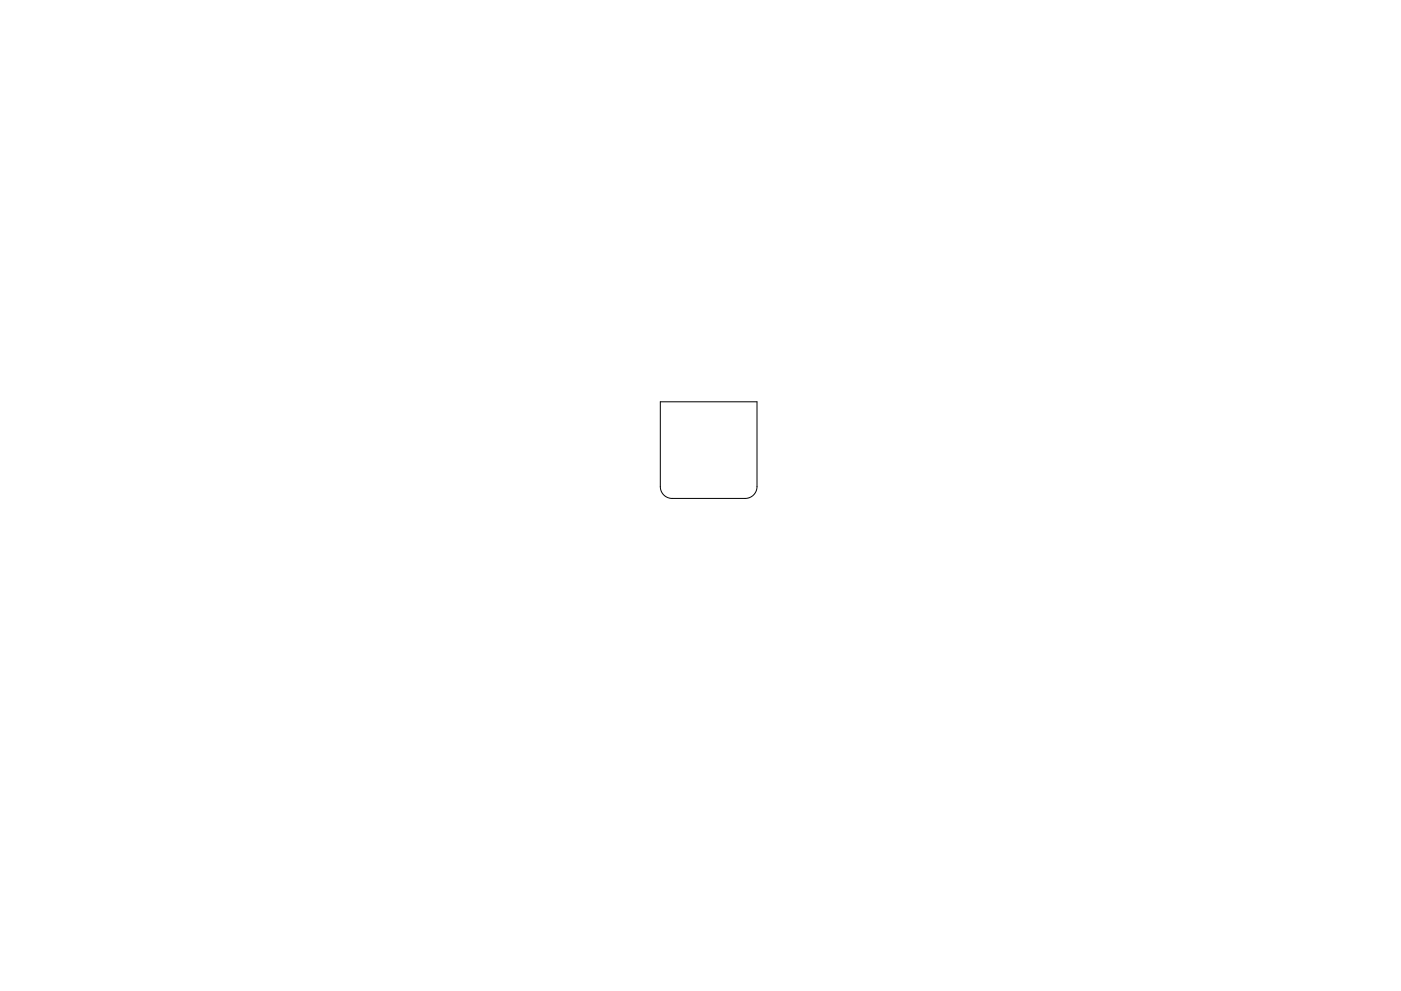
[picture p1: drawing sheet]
<svg xmlns="http://www.w3.org/2000/svg" width="297mm" height="210mm" viewBox="0 0 297 210" stroke-linecap="round" stroke-linejoin="round" font-family="sans-serif">
<path d="M140 85.2h20.5v18a2.5 2.5 0 0 1-2.5 2.5h-15.5a2.5 2.5 0 0 1-2.5-2.5z" fill="none" stroke="#000" stroke-width=".21"/>
</svg>
